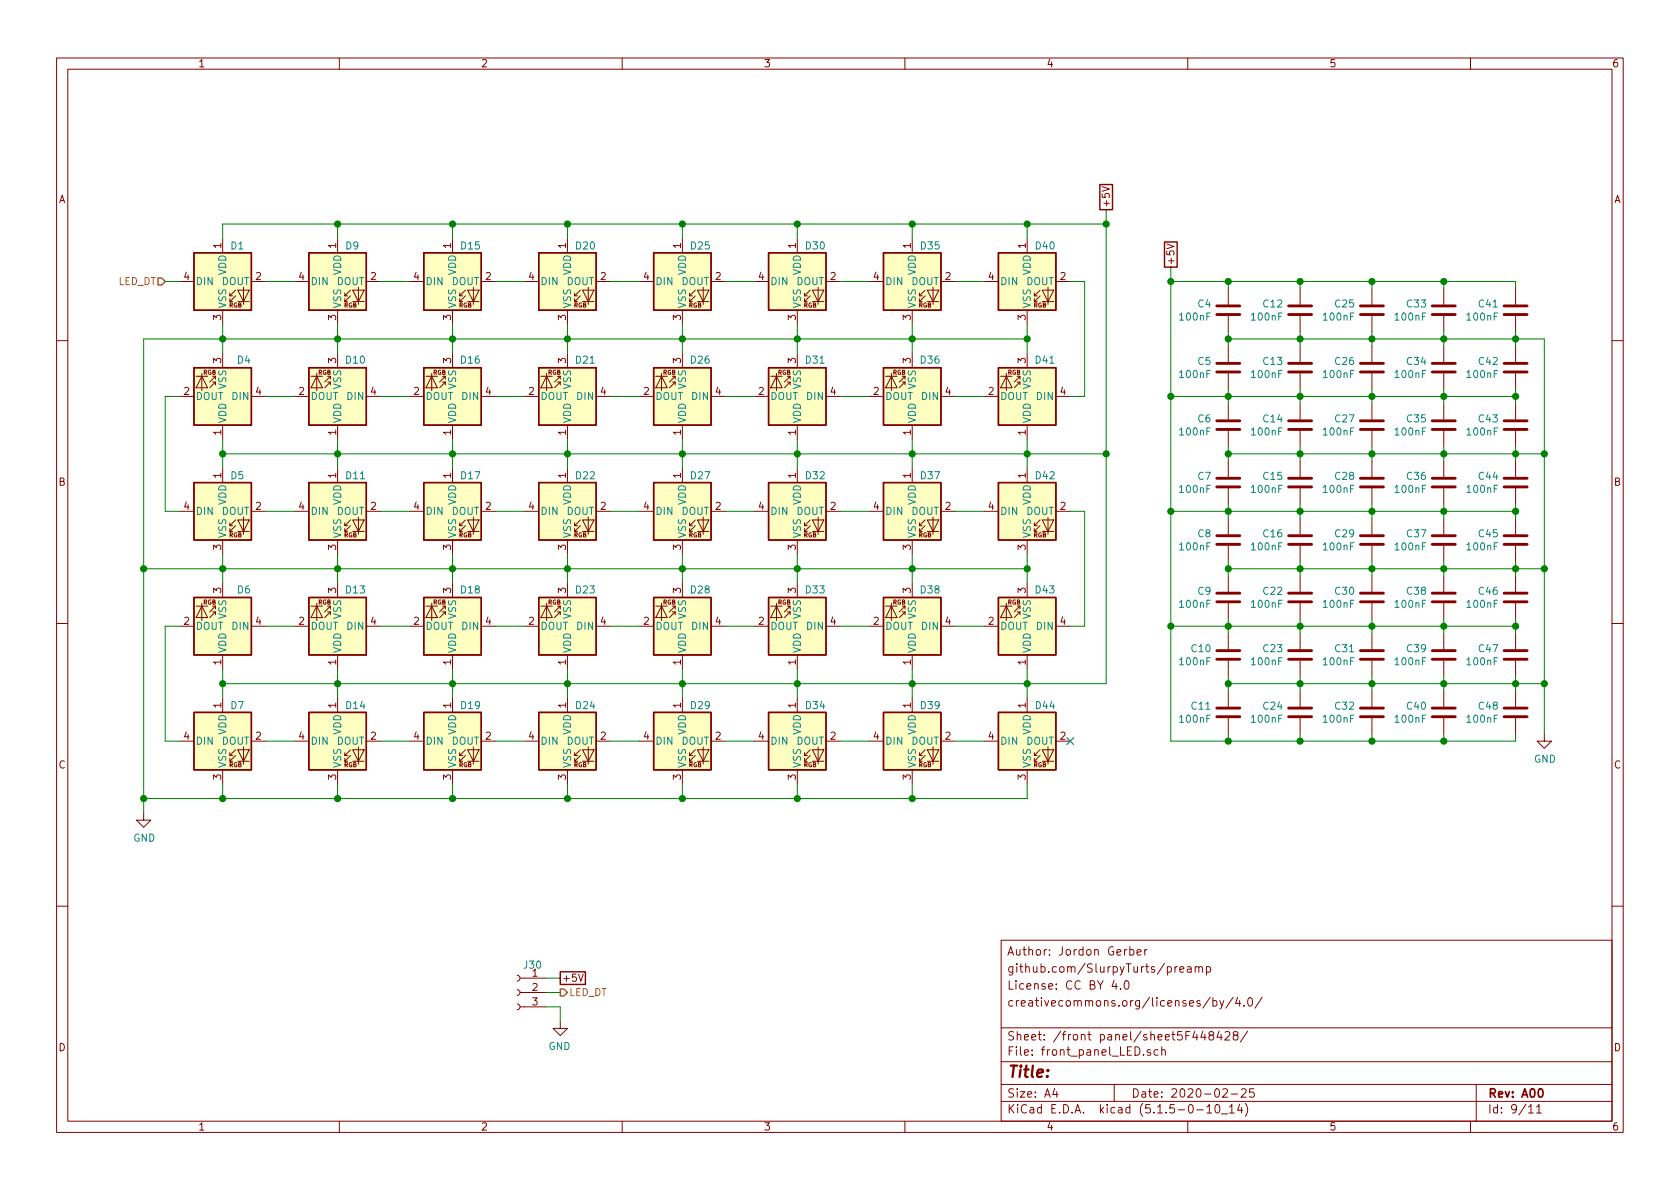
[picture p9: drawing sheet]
<svg xmlns="http://www.w3.org/2000/svg" width="297mm" height="210mm" viewBox="0 0 297 210" stroke-linecap="round" stroke-linejoin="round" font-family="sans-serif">
<defs><g id="words">
<text font-size="2.8" fill="#840000" x="178" y="190.5">Title:</text>
<g font-size="2.1" fill="#840000">
<text x="178" y="172">github.com/SlurpyTurts/preamp</text>
<text x="178" y="169">Author: Jordon Gerber</text>
<text x="178" y="178">creativecommons.org/licenses/by/4.0/</text>
<text x="178" y="175">License: CC BY 4.0</text>
<text x="178" y="184">Sheet: /front panel/sheet5F448428/</text>
<text x="178" y="186.7">File: front_panel_LED.sch</text>
<text x="178" y="196.9">KiCad E.D.A. kicad (5.1.5-0-10_14)</text>
<text x="178" y="194.1">Size: A4</text>
<text x="200" y="194.1">Date: 2020-02-25</text>
<text x="263" y="194.1">Rev: A00</text>
<text x="263" y="196.9">Id: 9/11</text>
</g>
<g font-size="1.8" fill="#840000">
<text x="35" y="11.9">1</text>
<text x="85" y="11.9">2</text>
<text x="135" y="11.9">3</text>
<text x="185" y="11.9">4</text>
<text x="235" y="11.9">5</text>
<text x="285" y="11.9">6</text>
<text x="10.4" y="35.9">A</text>
<text x="285.4" y="35.9">A</text>
<text x="196.2" y="36.8" transform="rotate(-90 196.2 36.8)">+5V</text>
<text x="39.1" y="43.9" transform="rotate(-90 39.1 43.9)">1</text>
<text x="59.4" y="43.9" transform="rotate(-90 59.4 43.9)">1</text>
<text x="79.8" y="43.9" transform="rotate(-90 79.8 43.9)">1</text>
<text x="100.1" y="43.9" transform="rotate(-90 100.1 43.9)">1</text>
<text x="120.4" y="43.9" transform="rotate(-90 120.4 43.9)">1</text>
<text x="140.7" y="43.9" transform="rotate(-90 140.7 43.9)">1</text>
<text x="161" y="43.9" transform="rotate(-90 161 43.9)">1</text>
<text x="181.4" y="43.9" transform="rotate(-90 181.4 43.9)">1</text>
<text x="207.6" y="47" transform="rotate(-90 207.6 47)">+5V</text>
<text x="32.5" y="49.5">4</text>
<text x="45.2" y="49.5">2</text>
<text x="52.9" y="49.5">4</text>
<text x="65.6" y="49.5">2</text>
<text x="73.2" y="49.5">4</text>
<text x="85.9" y="49.5">2</text>
<text x="93.5" y="49.5">4</text>
<text x="106.2" y="49.5">2</text>
<text x="113.8" y="49.5">4</text>
<text x="126.5" y="49.5">2</text>
<text x="134.1" y="49.5">4</text>
<text x="146.8" y="49.5">2</text>
<text x="154.5" y="49.5">4</text>
<text x="167.2" y="49.5">2</text>
<text x="174.8" y="49.5">4</text>
<text x="187.5" y="49.5">2</text>
<text x="39.1" y="56.6" transform="rotate(-90 39.1 56.6)">3</text>
<text x="59.4" y="56.6" transform="rotate(-90 59.4 56.6)">3</text>
<text x="79.8" y="56.6" transform="rotate(-90 79.8 56.6)">3</text>
<text x="100.1" y="56.6" transform="rotate(-90 100.1 56.6)">3</text>
<text x="120.4" y="56.6" transform="rotate(-90 120.4 56.6)">3</text>
<text x="140.7" y="56.6" transform="rotate(-90 140.7 56.6)">3</text>
<text x="161" y="56.6" transform="rotate(-90 161 56.6)">3</text>
<text x="181.4" y="56.6" transform="rotate(-90 181.4 56.6)">3</text>
<text x="39.1" y="64.2" transform="rotate(-90 39.1 64.2)">3</text>
<text x="59.4" y="64.2" transform="rotate(-90 59.4 64.2)">3</text>
<text x="79.8" y="64.2" transform="rotate(-90 79.8 64.2)">3</text>
<text x="100.1" y="64.2" transform="rotate(-90 100.1 64.2)">3</text>
<text x="120.4" y="64.2" transform="rotate(-90 120.4 64.2)">3</text>
<text x="140.7" y="64.2" transform="rotate(-90 140.7 64.2)">3</text>
<text x="161" y="64.2" transform="rotate(-90 161 64.2)">3</text>
<text x="181.4" y="64.2" transform="rotate(-90 181.4 64.2)">3</text>
<text x="32.5" y="69.8">2</text>
<text x="45.2" y="69.8">4</text>
<text x="52.9" y="69.8">2</text>
<text x="65.6" y="69.8">4</text>
<text x="73.2" y="69.8">2</text>
<text x="85.9" y="69.8">4</text>
<text x="93.5" y="69.8">2</text>
<text x="106.2" y="69.8">4</text>
<text x="113.8" y="69.8">2</text>
<text x="126.5" y="69.8">4</text>
<text x="134.1" y="69.8">2</text>
<text x="146.8" y="69.8">4</text>
<text x="154.5" y="69.8">2</text>
<text x="167.2" y="69.8">4</text>
<text x="174.8" y="69.8">2</text>
<text x="187.5" y="69.8">4</text>
<text x="39.1" y="76.9" transform="rotate(-90 39.1 76.9)">1</text>
<text x="59.4" y="76.9" transform="rotate(-90 59.4 76.9)">1</text>
<text x="79.8" y="76.9" transform="rotate(-90 79.8 76.9)">1</text>
<text x="100.1" y="76.9" transform="rotate(-90 100.1 76.9)">1</text>
<text x="120.4" y="76.9" transform="rotate(-90 120.4 76.9)">1</text>
<text x="140.7" y="76.9" transform="rotate(-90 140.7 76.9)">1</text>
<text x="161" y="76.9" transform="rotate(-90 161 76.9)">1</text>
<text x="181.4" y="76.9" transform="rotate(-90 181.4 76.9)">1</text>
<text x="10.4" y="85.9">B</text>
<text x="39.1" y="84.6" transform="rotate(-90 39.1 84.6)">1</text>
<text x="59.4" y="84.6" transform="rotate(-90 59.4 84.6)">1</text>
<text x="79.8" y="84.6" transform="rotate(-90 79.8 84.6)">1</text>
<text x="100.1" y="84.6" transform="rotate(-90 100.1 84.6)">1</text>
<text x="120.4" y="84.6" transform="rotate(-90 120.4 84.6)">1</text>
<text x="140.7" y="84.6" transform="rotate(-90 140.7 84.6)">1</text>
<text x="161" y="84.6" transform="rotate(-90 161 84.6)">1</text>
<text x="181.4" y="84.6" transform="rotate(-90 181.4 84.6)">1</text>
<text x="285.4" y="85.9">B</text>
<text x="32.5" y="90.2">4</text>
<text x="45.2" y="90.2">2</text>
<text x="52.9" y="90.2">4</text>
<text x="65.6" y="90.2">2</text>
<text x="73.2" y="90.2">4</text>
<text x="85.9" y="90.2">2</text>
<text x="93.5" y="90.2">4</text>
<text x="106.2" y="90.2">2</text>
<text x="113.8" y="90.2">4</text>
<text x="126.5" y="90.2">2</text>
<text x="134.1" y="90.2">4</text>
<text x="146.8" y="90.2">2</text>
<text x="154.5" y="90.2">4</text>
<text x="167.2" y="90.2">2</text>
<text x="174.8" y="90.2">4</text>
<text x="187.5" y="90.2">2</text>
<text x="39.1" y="97.3" transform="rotate(-90 39.1 97.3)">3</text>
<text x="59.4" y="97.3" transform="rotate(-90 59.4 97.3)">3</text>
<text x="79.8" y="97.3" transform="rotate(-90 79.8 97.3)">3</text>
<text x="100.1" y="97.3" transform="rotate(-90 100.1 97.3)">3</text>
<text x="120.4" y="97.3" transform="rotate(-90 120.4 97.3)">3</text>
<text x="140.7" y="97.3" transform="rotate(-90 140.7 97.3)">3</text>
<text x="161" y="97.3" transform="rotate(-90 161 97.3)">3</text>
<text x="181.4" y="97.3" transform="rotate(-90 181.4 97.3)">3</text>
<text x="39.1" y="104.9" transform="rotate(-90 39.1 104.9)">3</text>
<text x="59.4" y="104.9" transform="rotate(-90 59.4 104.9)">3</text>
<text x="79.8" y="104.9" transform="rotate(-90 79.8 104.9)">3</text>
<text x="100.1" y="104.9" transform="rotate(-90 100.1 104.9)">3</text>
<text x="120.4" y="104.9" transform="rotate(-90 120.4 104.9)">3</text>
<text x="140.7" y="104.9" transform="rotate(-90 140.7 104.9)">3</text>
<text x="161" y="104.9" transform="rotate(-90 161 104.9)">3</text>
<text x="181.4" y="104.9" transform="rotate(-90 181.4 104.9)">3</text>
<text x="32.5" y="110.5">2</text>
<text x="45.2" y="110.5">4</text>
<text x="52.9" y="110.5">2</text>
<text x="65.6" y="110.5">4</text>
<text x="73.2" y="110.5">2</text>
<text x="85.9" y="110.5">4</text>
<text x="93.5" y="110.5">2</text>
<text x="106.2" y="110.5">4</text>
<text x="113.8" y="110.5">2</text>
<text x="126.5" y="110.5">4</text>
<text x="134.1" y="110.5">2</text>
<text x="146.8" y="110.5">4</text>
<text x="154.5" y="110.5">2</text>
<text x="167.2" y="110.5">4</text>
<text x="174.8" y="110.5">2</text>
<text x="187.5" y="110.5">4</text>
<text x="39.1" y="117.6" transform="rotate(-90 39.1 117.6)">1</text>
<text x="59.4" y="117.6" transform="rotate(-90 59.4 117.6)">1</text>
<text x="79.8" y="117.6" transform="rotate(-90 79.8 117.6)">1</text>
<text x="100.1" y="117.6" transform="rotate(-90 100.1 117.6)">1</text>
<text x="120.4" y="117.6" transform="rotate(-90 120.4 117.6)">1</text>
<text x="140.7" y="117.6" transform="rotate(-90 140.7 117.6)">1</text>
<text x="161" y="117.6" transform="rotate(-90 161 117.6)">1</text>
<text x="181.4" y="117.6" transform="rotate(-90 181.4 117.6)">1</text>
<text x="39.1" y="125.2" transform="rotate(-90 39.1 125.2)">1</text>
<text x="59.4" y="125.2" transform="rotate(-90 59.4 125.2)">1</text>
<text x="79.8" y="125.2" transform="rotate(-90 79.8 125.2)">1</text>
<text x="100.1" y="125.2" transform="rotate(-90 100.1 125.2)">1</text>
<text x="120.4" y="125.2" transform="rotate(-90 120.4 125.2)">1</text>
<text x="140.7" y="125.2" transform="rotate(-90 140.7 125.2)">1</text>
<text x="161" y="125.2" transform="rotate(-90 161 125.2)">1</text>
<text x="181.4" y="125.2" transform="rotate(-90 181.4 125.2)">1</text>
<text x="32.5" y="130.8">4</text>
<text x="45.2" y="130.8">2</text>
<text x="52.9" y="130.8">4</text>
<text x="65.6" y="130.8">2</text>
<text x="73.2" y="130.8">4</text>
<text x="85.9" y="130.8">2</text>
<text x="93.5" y="130.8">4</text>
<text x="106.2" y="130.8">2</text>
<text x="113.8" y="130.8">4</text>
<text x="126.5" y="130.8">2</text>
<text x="134.1" y="130.8">4</text>
<text x="146.8" y="130.8">2</text>
<text x="154.5" y="130.8">4</text>
<text x="167.2" y="130.8">2</text>
<text x="174.8" y="130.8">4</text>
<text x="187.5" y="130.8">2</text>
<text x="10.4" y="135.9">C</text>
<text x="39.1" y="137.9" transform="rotate(-90 39.1 137.9)">3</text>
<text x="59.4" y="137.9" transform="rotate(-90 59.4 137.9)">3</text>
<text x="79.8" y="137.9" transform="rotate(-90 79.8 137.9)">3</text>
<text x="100.1" y="137.9" transform="rotate(-90 100.1 137.9)">3</text>
<text x="120.4" y="137.9" transform="rotate(-90 120.4 137.9)">3</text>
<text x="140.7" y="137.9" transform="rotate(-90 140.7 137.9)">3</text>
<text x="161" y="137.9" transform="rotate(-90 161 137.9)">3</text>
<text x="181.4" y="137.9" transform="rotate(-90 181.4 137.9)">3</text>
<text x="285.4" y="135.9">C</text>
<text x="94.1" y="172.7">1</text>
<text x="99.3" y="173.6">+5V</text>
<text x="94.1" y="175.3">2</text>
<text x="94.1" y="177.8">3</text>
<text x="10.4" y="185.9">D</text>
<text x="285.4" y="185.9">D</text>
<text x="35" y="199.9">1</text>
<text x="85" y="199.9">2</text>
<text x="135" y="199.9">3</text>
<text x="185" y="199.9">4</text>
<text x="235" y="199.9">5</text>
<text x="285" y="199.9">6</text>
</g>
<g font-size="1.8" fill="#008484">
<text x="40.8" y="44.1">D1</text>
<text x="61.2" y="44.1">D9</text>
<text x="81.6" y="44.1">D15</text>
<text x="101.9" y="44.1">D20</text>
<text x="122.2" y="44.1">D25</text>
<text x="142.5" y="44.1">D30</text>
<text x="162.8" y="44.1">D35</text>
<text x="183.2" y="44.1">D40</text>
<text x="34.5" y="50.4">DIN</text>
<text x="39.2" y="50.4">DOUT</text>
<text x="40" y="48.7" transform="rotate(-90 40 48.7)">VDD</text>
<text x="54.9" y="50.4">DIN</text>
<text x="59.5" y="50.4">DOUT</text>
<text x="60.3" y="48.7" transform="rotate(-90 60.3 48.7)">VDD</text>
<text x="75.2" y="50.4">DIN</text>
<text x="79.8" y="50.4">DOUT</text>
<text x="80.6" y="48.7" transform="rotate(-90 80.6 48.7)">VDD</text>
<text x="95.5" y="50.4">DIN</text>
<text x="100.2" y="50.4">DOUT</text>
<text x="101" y="48.7" transform="rotate(-90 101 48.7)">VDD</text>
<text x="115.8" y="50.4">DIN</text>
<text x="120.5" y="50.4">DOUT</text>
<text x="121.3" y="48.7" transform="rotate(-90 121.3 48.7)">VDD</text>
<text x="136.1" y="50.4">DIN</text>
<text x="140.8" y="50.4">DOUT</text>
<text x="141.6" y="48.7" transform="rotate(-90 141.6 48.7)">VDD</text>
<text x="156.5" y="50.4">DIN</text>
<text x="161.1" y="50.4">DOUT</text>
<text x="161.9" y="48.7" transform="rotate(-90 161.9 48.7)">VDD</text>
<text x="176.8" y="50.4">DIN</text>
<text x="181.4" y="50.4">DOUT</text>
<text x="182.2" y="48.7" transform="rotate(-90 182.2 48.7)">VDD</text>
<text x="40" y="54.6" transform="rotate(-90 40 54.6)">VSS</text>
<text x="60.3" y="54.6" transform="rotate(-90 60.3 54.6)">VSS</text>
<text x="80.6" y="54.6" transform="rotate(-90 80.6 54.6)">VSS</text>
<text x="101" y="54.6" transform="rotate(-90 101 54.6)">VSS</text>
<text x="121.3" y="54.6" transform="rotate(-90 121.3 54.6)">VSS</text>
<text x="141.6" y="54.6" transform="rotate(-90 141.6 54.6)">VSS</text>
<text x="161.9" y="54.6" transform="rotate(-90 161.9 54.6)">VSS</text>
<text x="182.2" y="54.6" transform="rotate(-90 182.2 54.6)">VSS</text>
<text x="208.7" y="56.7">100nF</text>
<text x="211.8" y="54.4">C4</text>
<text x="221.4" y="56.7">100nF</text>
<text x="223.4" y="54.4">C12</text>
<text x="234.1" y="56.7">100nF</text>
<text x="236.1" y="54.4">C25</text>
<text x="246.8" y="56.7">100nF</text>
<text x="248.8" y="54.4">C33</text>
<text x="259.5" y="56.7">100nF</text>
<text x="261.5" y="54.4">C41</text>
<text x="42" y="64.3">D4</text>
<text x="61.2" y="64.3">D10</text>
<text x="81.5" y="64.3">D16</text>
<text x="101.9" y="64.3">D21</text>
<text x="122.2" y="64.3">D26</text>
<text x="142.5" y="64.3">D31</text>
<text x="162.8" y="64.3">D36</text>
<text x="183.1" y="64.3">D41</text>
<text x="211.8" y="64.5">C5</text>
<text x="223.4" y="64.5">C13</text>
<text x="236.1" y="64.5">C26</text>
<text x="248.8" y="64.5">C34</text>
<text x="261.5" y="64.5">C42</text>
<text x="34.5" y="70.7">DOUT</text>
<text x="40" y="68.8" transform="rotate(-90 40 68.8)">VSS</text>
<text x="41.1" y="70.7">DIN</text>
<text x="54.9" y="70.7">DOUT</text>
<text x="60.3" y="68.8" transform="rotate(-90 60.3 68.8)">VSS</text>
<text x="61.5" y="70.7">DIN</text>
<text x="75.2" y="70.7">DOUT</text>
<text x="80.6" y="68.8" transform="rotate(-90 80.6 68.8)">VSS</text>
<text x="81.8" y="70.7">DIN</text>
<text x="95.5" y="70.7">DOUT</text>
<text x="101" y="68.8" transform="rotate(-90 101 68.8)">VSS</text>
<text x="102.1" y="70.7">DIN</text>
<text x="115.8" y="70.7">DOUT</text>
<text x="121.3" y="68.8" transform="rotate(-90 121.3 68.8)">VSS</text>
<text x="122.4" y="70.7">DIN</text>
<text x="136.1" y="70.7">DOUT</text>
<text x="141.6" y="68.8" transform="rotate(-90 141.6 68.8)">VSS</text>
<text x="142.7" y="70.7">DIN</text>
<text x="156.5" y="70.7">DOUT</text>
<text x="161.9" y="68.8" transform="rotate(-90 161.9 68.8)">VSS</text>
<text x="163.1" y="70.7">DIN</text>
<text x="176.8" y="70.7">DOUT</text>
<text x="182.2" y="68.8" transform="rotate(-90 182.2 68.8)">VSS</text>
<text x="183.4" y="70.7">DIN</text>
<text x="208.7" y="66.8">100nF</text>
<text x="221.4" y="66.8">100nF</text>
<text x="234.1" y="66.8">100nF</text>
<text x="246.8" y="66.8">100nF</text>
<text x="259.5" y="66.8">100nF</text>
<text x="40" y="74.9" transform="rotate(-90 40 74.9)">VDD</text>
<text x="60.3" y="74.9" transform="rotate(-90 60.3 74.9)">VDD</text>
<text x="80.6" y="74.9" transform="rotate(-90 80.6 74.9)">VDD</text>
<text x="101" y="74.9" transform="rotate(-90 101 74.9)">VDD</text>
<text x="121.3" y="74.9" transform="rotate(-90 121.3 74.9)">VDD</text>
<text x="141.6" y="74.9" transform="rotate(-90 141.6 74.9)">VDD</text>
<text x="161.9" y="74.9" transform="rotate(-90 161.9 74.9)">VDD</text>
<text x="182.2" y="74.9" transform="rotate(-90 182.2 74.9)">VDD</text>
<text x="208.7" y="77">100nF</text>
<text x="211.8" y="74.7">C6</text>
<text x="221.4" y="77">100nF</text>
<text x="223.4" y="74.7">C14</text>
<text x="234.1" y="77">100nF</text>
<text x="236.1" y="74.7">C27</text>
<text x="246.8" y="77">100nF</text>
<text x="248.8" y="74.7">C35</text>
<text x="259.5" y="77">100nF</text>
<text x="261.5" y="74.7">C43</text>
<text x="40" y="89.3" transform="rotate(-90 40 89.3)">VDD</text>
<text x="40.8" y="84.8">D5</text>
<text x="60.3" y="89.3" transform="rotate(-90 60.3 89.3)">VDD</text>
<text x="61.2" y="84.8">D11</text>
<text x="80.6" y="89.3" transform="rotate(-90 80.6 89.3)">VDD</text>
<text x="81.6" y="84.8">D17</text>
<text x="101" y="89.3" transform="rotate(-90 101 89.3)">VDD</text>
<text x="101.9" y="84.8">D22</text>
<text x="121.3" y="89.3" transform="rotate(-90 121.3 89.3)">VDD</text>
<text x="122.2" y="84.8">D27</text>
<text x="141.6" y="89.3" transform="rotate(-90 141.6 89.3)">VDD</text>
<text x="142.5" y="84.8">D32</text>
<text x="161.9" y="89.3" transform="rotate(-90 161.9 89.3)">VDD</text>
<text x="162.8" y="84.8">D37</text>
<text x="182.2" y="89.3" transform="rotate(-90 182.2 89.3)">VDD</text>
<text x="183.2" y="84.8">D42</text>
<text x="208.7" y="87.2">100nF</text>
<text x="211.8" y="84.9">C7</text>
<text x="221.4" y="87.2">100nF</text>
<text x="223.4" y="84.9">C15</text>
<text x="234.1" y="87.2">100nF</text>
<text x="236.1" y="84.9">C28</text>
<text x="246.8" y="87.2">100nF</text>
<text x="248.8" y="84.9">C36</text>
<text x="259.5" y="87.2">100nF</text>
<text x="261.5" y="84.9">C44</text>
<text x="34.5" y="91.1">DIN</text>
<text x="39.2" y="91.1">DOUT</text>
<text x="40" y="95.2" transform="rotate(-90 40 95.2)">VSS</text>
<text x="54.9" y="91.1">DIN</text>
<text x="59.5" y="91.1">DOUT</text>
<text x="60.3" y="95.2" transform="rotate(-90 60.3 95.2)">VSS</text>
<text x="75.2" y="91.1">DIN</text>
<text x="79.8" y="91.1">DOUT</text>
<text x="80.6" y="95.2" transform="rotate(-90 80.6 95.2)">VSS</text>
<text x="95.5" y="91.1">DIN</text>
<text x="100.2" y="91.1">DOUT</text>
<text x="101" y="95.2" transform="rotate(-90 101 95.2)">VSS</text>
<text x="115.8" y="91.1">DIN</text>
<text x="120.5" y="91.1">DOUT</text>
<text x="121.3" y="95.2" transform="rotate(-90 121.3 95.2)">VSS</text>
<text x="136.1" y="91.1">DIN</text>
<text x="140.8" y="91.1">DOUT</text>
<text x="141.6" y="95.2" transform="rotate(-90 141.6 95.2)">VSS</text>
<text x="156.5" y="91.1">DIN</text>
<text x="161.1" y="91.1">DOUT</text>
<text x="161.9" y="95.2" transform="rotate(-90 161.9 95.2)">VSS</text>
<text x="176.8" y="91.1">DIN</text>
<text x="181.4" y="91.1">DOUT</text>
<text x="182.2" y="95.2" transform="rotate(-90 182.2 95.2)">VSS</text>
<text x="211.8" y="95">C8</text>
<text x="223.4" y="95">C16</text>
<text x="236.1" y="95">C29</text>
<text x="248.8" y="95">C37</text>
<text x="261.5" y="95">C45</text>
<text x="208.7" y="97.3">100nF</text>
<text x="221.4" y="97.3">100nF</text>
<text x="234.1" y="97.3">100nF</text>
<text x="246.8" y="97.3">100nF</text>
<text x="259.5" y="97.3">100nF</text>
<text x="42" y="104.9">D6</text>
<text x="61.2" y="104.9">D13</text>
<text x="81.5" y="104.9">D18</text>
<text x="101.9" y="104.9">D23</text>
<text x="122.2" y="104.9">D28</text>
<text x="142.5" y="104.9">D33</text>
<text x="162.8" y="104.9">D38</text>
<text x="183.1" y="104.9">D43</text>
<text x="208.7" y="107.5">100nF</text>
<text x="211.8" y="105.2">C9</text>
<text x="221.4" y="107.5">100nF</text>
<text x="223.4" y="105.2">C22</text>
<text x="234.1" y="107.5">100nF</text>
<text x="236.1" y="105.2">C30</text>
<text x="246.8" y="107.5">100nF</text>
<text x="248.8" y="105.2">C38</text>
<text x="259.5" y="107.5">100nF</text>
<text x="261.5" y="105.2">C46</text>
<text x="34.5" y="111.4">DOUT</text>
<text x="40" y="109.4" transform="rotate(-90 40 109.4)">VSS</text>
<text x="41.1" y="111.4">DIN</text>
<text x="54.9" y="111.4">DOUT</text>
<text x="60.3" y="109.4" transform="rotate(-90 60.3 109.4)">VSS</text>
<text x="61.5" y="111.4">DIN</text>
<text x="75.2" y="111.4">DOUT</text>
<text x="80.6" y="109.4" transform="rotate(-90 80.6 109.4)">VSS</text>
<text x="81.8" y="111.4">DIN</text>
<text x="95.5" y="111.4">DOUT</text>
<text x="101" y="109.4" transform="rotate(-90 101 109.4)">VSS</text>
<text x="102.1" y="111.4">DIN</text>
<text x="115.8" y="111.4">DOUT</text>
<text x="121.3" y="109.4" transform="rotate(-90 121.3 109.4)">VSS</text>
<text x="122.4" y="111.4">DIN</text>
<text x="136.1" y="111.4">DOUT</text>
<text x="141.6" y="109.4" transform="rotate(-90 141.6 109.4)">VSS</text>
<text x="142.7" y="111.4">DIN</text>
<text x="156.5" y="111.4">DOUT</text>
<text x="161.9" y="109.4" transform="rotate(-90 161.9 109.4)">VSS</text>
<text x="163.1" y="111.4">DIN</text>
<text x="176.8" y="111.4">DOUT</text>
<text x="182.2" y="109.4" transform="rotate(-90 182.2 109.4)">VSS</text>
<text x="183.4" y="111.4">DIN</text>
<text x="40" y="115.6" transform="rotate(-90 40 115.6)">VDD</text>
<text x="60.3" y="115.6" transform="rotate(-90 60.3 115.6)">VDD</text>
<text x="80.6" y="115.6" transform="rotate(-90 80.6 115.6)">VDD</text>
<text x="101" y="115.6" transform="rotate(-90 101 115.6)">VDD</text>
<text x="121.3" y="115.6" transform="rotate(-90 121.3 115.6)">VDD</text>
<text x="141.6" y="115.6" transform="rotate(-90 141.6 115.6)">VDD</text>
<text x="161.9" y="115.6" transform="rotate(-90 161.9 115.6)">VDD</text>
<text x="182.2" y="115.6" transform="rotate(-90 182.2 115.6)">VDD</text>
<text x="208.7" y="117.6">100nF</text>
<text x="210.7" y="115.3">C10</text>
<text x="221.4" y="117.6">100nF</text>
<text x="223.4" y="115.3">C23</text>
<text x="234.1" y="117.6">100nF</text>
<text x="236.1" y="115.3">C31</text>
<text x="246.8" y="117.6">100nF</text>
<text x="248.8" y="115.3">C39</text>
<text x="259.5" y="117.6">100nF</text>
<text x="261.5" y="115.3">C47</text>
<text x="40.8" y="125.4">D7</text>
<text x="61.2" y="125.4">D14</text>
<text x="81.6" y="125.4">D19</text>
<text x="101.9" y="125.4">D24</text>
<text x="122.2" y="125.4">D29</text>
<text x="142.5" y="125.4">D34</text>
<text x="162.8" y="125.4">D39</text>
<text x="183.2" y="125.4">D44</text>
<text x="210.7" y="125.5">C11</text>
<text x="223.4" y="125.5">C24</text>
<text x="236.1" y="125.5">C32</text>
<text x="248.8" y="125.5">C40</text>
<text x="261.5" y="125.5">C48</text>
<text x="34.5" y="131.7">DIN</text>
<text x="39.2" y="131.7">DOUT</text>
<text x="40" y="130" transform="rotate(-90 40 130)">VDD</text>
<text x="54.9" y="131.7">DIN</text>
<text x="59.5" y="131.7">DOUT</text>
<text x="60.3" y="130" transform="rotate(-90 60.3 130)">VDD</text>
<text x="75.2" y="131.7">DIN</text>
<text x="79.8" y="131.7">DOUT</text>
<text x="80.6" y="130" transform="rotate(-90 80.6 130)">VDD</text>
<text x="95.5" y="131.7">DIN</text>
<text x="100.2" y="131.7">DOUT</text>
<text x="101" y="130" transform="rotate(-90 101 130)">VDD</text>
<text x="115.8" y="131.7">DIN</text>
<text x="120.5" y="131.7">DOUT</text>
<text x="121.3" y="130" transform="rotate(-90 121.3 130)">VDD</text>
<text x="136.1" y="131.7">DIN</text>
<text x="140.8" y="131.7">DOUT</text>
<text x="141.6" y="130" transform="rotate(-90 141.6 130)">VDD</text>
<text x="156.5" y="131.7">DIN</text>
<text x="161.1" y="131.7">DOUT</text>
<text x="161.9" y="130" transform="rotate(-90 161.9 130)">VDD</text>
<text x="176.8" y="131.7">DIN</text>
<text x="181.4" y="131.7">DOUT</text>
<text x="182.2" y="130" transform="rotate(-90 182.2 130)">VDD</text>
<text x="208.7" y="127.8">100nF</text>
<text x="221.4" y="127.8">100nF</text>
<text x="234.1" y="127.8">100nF</text>
<text x="246.8" y="127.8">100nF</text>
<text x="259.5" y="127.8">100nF</text>
<text x="40" y="135.9" transform="rotate(-90 40 135.9)">VSS</text>
<text x="60.3" y="135.9" transform="rotate(-90 60.3 135.9)">VSS</text>
<text x="80.6" y="135.9" transform="rotate(-90 80.6 135.9)">VSS</text>
<text x="101" y="135.9" transform="rotate(-90 101 135.9)">VSS</text>
<text x="121.3" y="135.9" transform="rotate(-90 121.3 135.9)">VSS</text>
<text x="141.6" y="135.9" transform="rotate(-90 141.6 135.9)">VSS</text>
<text x="161.9" y="135.9" transform="rotate(-90 161.9 135.9)">VSS</text>
<text x="182.2" y="135.9" transform="rotate(-90 182.2 135.9)">VSS</text>
<text x="271.2" y="134.9">GND</text>
<text x="23.6" y="148.8">GND</text>
<text x="92.7" y="171.3">J30</text>
<text x="97" y="185.7">GND</text>
</g>
<g font-size="1.8" fill="#848400">
<text x="20.8" y="50.4">LED_DT</text>
<text x="100.6" y="176.1">LED_DT</text>
</g>
<g font-size="1.1" fill="#840000">
<text x="40.5" y="54.4">RGB</text>
<text x="60.8" y="54.4">RGB</text>
<text x="81.1" y="54.4">RGB</text>
<text x="101.4" y="54.4">RGB</text>
<text x="121.8" y="54.4">RGB</text>
<text x="142.1" y="54.4">RGB</text>
<text x="162.4" y="54.4">RGB</text>
<text x="182.7" y="54.4">RGB</text>
<text x="35.9" y="66.3">RGB</text>
<text x="56.2" y="66.3">RGB</text>
<text x="76.6" y="66.3">RGB</text>
<text x="96.9" y="66.3">RGB</text>
<text x="117.2" y="66.3">RGB</text>
<text x="137.5" y="66.3">RGB</text>
<text x="157.8" y="66.3">RGB</text>
<text x="178.2" y="66.3">RGB</text>
<text x="40.5" y="95">RGB</text>
<text x="60.8" y="95">RGB</text>
<text x="81.1" y="95">RGB</text>
<text x="101.4" y="95">RGB</text>
<text x="121.8" y="95">RGB</text>
<text x="142.1" y="95">RGB</text>
<text x="162.4" y="95">RGB</text>
<text x="182.7" y="95">RGB</text>
<text x="35.9" y="106.9">RGB</text>
<text x="56.2" y="106.9">RGB</text>
<text x="76.6" y="106.9">RGB</text>
<text x="96.9" y="106.9">RGB</text>
<text x="117.2" y="106.9">RGB</text>
<text x="137.5" y="106.9">RGB</text>
<text x="157.8" y="106.9">RGB</text>
<text x="178.2" y="106.9">RGB</text>
<text x="40.5" y="135.7">RGB</text>
<text x="60.8" y="135.7">RGB</text>
<text x="81.1" y="135.7">RGB</text>
<text x="101.4" y="135.7">RGB</text>
<text x="121.8" y="135.7">RGB</text>
<text x="142.1" y="135.7">RGB</text>
<text x="162.4" y="135.7">RGB</text>
<text x="182.7" y="135.7">RGB</text>
</g>
</g></defs>
<g fill="none" stroke="#840000" stroke-width=".18">
<path d="M10 10.3h277v189.9h-277zM12 12.2h273v186.1h-273zM60 10.3v1.9M110 10.3v1.9M160 10.3v1.9M210 10.3v1.9M260 10.3v1.9M194.9 33l1.2 .4-1.2 .4M31.7 49.8h2.6M39.4 42.2v2.5M39.4 54.9v2.5M40.6 52.3h.5"/>
<path d="M41.7 52.3l-1.1 1v-.5M41.7 51.3l-1.1 1v-.5M42 51.3h2.1l-1 2zM42 53.3h2.1M43.1 50.8v3M44.4 49.8h2.6M52.1 49.8h2.5M59.7 42.2v2.5M59.7 54.9v2.5M61 52.3h.5M62 52.3l-1 1v-.5M62 51.3l-1 1v-.5"/>
<path d="M62.4 51.3h2l-1 2zM62.4 53.3h2M63.4 50.8v3M64.8 49.8h2.5M72.4 49.8h2.5M80 42.2v2.5M80 54.9v2.5M81.3 52.3h.5M82.3 52.3l-1 1v-.5M82.3 51.3l-1 1v-.5M82.7 51.3h2l-1 2zM82.7 53.3h2"/>
<path d="M83.7 50.8v3M85.1 49.8h2.5M92.7 49.8h2.5M100.3 42.2v2.5M100.3 54.9v2.5M101.6 52.3h.5M102.6 52.3l-1 1v-.5M102.6 51.3l-1 1v-.5M103 51.3h2l-1 2zM103 53.3h2M104 50.8v3M105.4 49.8h2.5"/>
<path d="M113 49.8h2.6M120.6 42.2v2.5M120.6 54.9v2.5M121.9 52.3h.5M122.9 52.3l-1 1v-.5M122.9 51.3l-1 1v-.5M123.3 51.3h2l-1 2zM123.3 53.3h2M124.3 50.8v3M125.7 49.8h2.6M133.3 49.8h2.6M141 42.2v2.5"/>
<path d="M141 54.9v2.5M142.2 52.3h.5M143.3 52.3l-1.1 1v-.5M143.3 51.3l-1.1 1v-.5M143.6 51.3h2.1l-1 2zM143.6 53.3h2.1M144.7 50.8v3M146 49.8h2.6M153.7 49.8h2.5M161.3 42.2v2.5M161.3 54.9v2.5M162.6 52.3h.5"/>
<path d="M163.6 52.3l-1 1v-.5M163.6 51.3l-1 1v-.5M164 51.3h2l-1 2zM164 53.3h2M165 50.8v3M166.4 49.8h2.5M174 49.8h2.5M181.6 42.2v2.5M181.6 54.9v2.5M182.9 52.3h.5M183.9 52.3l-1 1v-.5M183.9 51.3l-1 1v-.5"/>
<path d="M184.3 51.3h2l-1 2zM184.3 53.3h2M185.3 50.8v3M186.7 49.8h2.5M206.3 43.1l1.3 .5-1.3 .4M217.2 51v2.8M217.2 55.9v2.8M229.9 51v2.8M229.9 55.9v2.8M242.6 51v2.8M242.6 55.9v2.8M255.3 51v2.8"/>
<path d="M255.3 55.9v2.8M268 51v2.8M268 55.9v2.8M10 60.2h2M31.7 70.1h2.6M34.7 66.5h2M35.7 66v3.1M35.7 66.5l1 2.1h-2zM37.6 67.6h.5M38.1 67.1v-.6l-1 1.1M38.1 68.1v-.5l-1 1M39.4 62.5v2.5"/>
<path d="M39.4 75.2v2.5M44.4 70.1h2.6M52.1 70.1h2.5M55 66.5h2M56 66v3.1M56 66.5l1 2.1h-2zM57.9 67.6h.5M58.4 67.1v-.6l-1 1.1M58.4 68.1v-.5l-1 1M59.7 62.5v2.5M59.7 75.2v2.5M64.8 70.1h2.5"/>
<path d="M72.4 70.1h2.5M75.3 66.5h2M76.3 66v3.1M76.3 66.5l1 2.1h-2zM78.2 67.6h.5M78.7 67.1v-.6l-1 1.1M78.7 68.1v-.5l-1 1M80 62.5v2.5M80 75.2v2.5M85.1 70.1h2.5M92.7 70.1h2.5M95.6 66.5h2.1"/>
<path d="M96.6 66v3.1M96.6 66.5l1.1 2.1h-2.1zM98.6 67.6h.5M99.1 67.1v-.6l-1.1 1.1M99.1 68.1v-.5l-1.1 1M100.3 62.5v2.5M100.3 75.2v2.5M105.4 70.1h2.5M113 70.1h2.6M116 66.5h2M117 66v3.1M117 66.5l1 2.1h-2z"/>
<path d="M118.9 67.6h.5M119.4 67.1v-.6l-1 1.1M119.4 68.1v-.5l-1 1M120.6 62.5v2.5M120.6 75.2v2.5M125.7 70.1h2.6M133.3 70.1h2.6M136.3 66.5h2M137.3 66v3.1M137.3 66.5l1 2.1h-2zM139.2 67.6h.5M139.7 67.1v-.6l-1 1.1"/>
<path d="M139.7 68.1v-.5l-1 1M141 62.5v2.5M141 75.2v2.5M146 70.1h2.6M153.7 70.1h2.5M156.6 66.5h2M157.6 66v3.1M157.6 66.5l1 2.1h-2zM159.5 67.6h.5M160 67.1v-.6l-1 1.1M160 68.1v-.5l-1 1M161.3 62.5v2.5"/>
<path d="M161.3 75.2v2.5M166.4 70.1h2.5M174 70.1h2.5M176.9 66.5h2M177.9 66v3.1M177.9 66.5l1 2.1h-2zM179.8 67.6h.5M180.3 67.1v-.6l-1 1.1M180.3 68.1v-.5l-1 1M181.6 62.5v2.5M181.6 75.2v2.5M186.7 70.1h2.5"/>
<path d="M217.2 61.2v2.8M217.2 66v2.8M217.2 71.4v2.8M217.2 76.2v2.8M229.9 61.2v2.8M229.9 66v2.8M229.9 71.4v2.8M229.9 76.2v2.8M242.6 61.2v2.8M242.6 66v2.8M242.6 71.4v2.8M242.6 76.2v2.8"/>
<path d="M255.3 61.2v2.8M255.3 66v2.8M255.3 71.4v2.8M255.3 76.2v2.8M268 61.2v2.8M268 66v2.8M268 71.4v2.8M268 76.2v2.8M285 60.2h2M31.7 90.4h2.6M39.4 82.8v2.5M39.4 95.5v2.5"/>
<path d="M40.6 93h.5M41.7 93l-1.1 1v-.5M41.7 91.9l-1.1 1.1v-.5M42 91.9h2.1l-1 2.1zM42 94h2.1M43.1 91.4v3.1M44.4 90.4h2.6M52.1 90.4h2.5M59.7 82.8v2.5M59.7 95.5v2.5M61 93h.5M62 93l-1 1v-.5"/>
<path d="M62 91.9l-1 1.1v-.5M62.4 91.9h2l-1 2.1zM62.4 94h2M63.4 91.4v3.1M64.8 90.4h2.5M72.4 90.4h2.5M80 82.8v2.5M80 95.5v2.5M81.3 93h.5M82.3 93l-1 1v-.5M82.3 91.9l-1 1.1v-.5M82.7 91.9h2l-1 2.1z"/>
<path d="M82.7 94h2M83.7 91.4v3.1M85.1 90.4h2.5M92.7 90.4h2.5M100.3 82.8v2.5M100.3 95.5v2.5M101.6 93h.5M102.6 93l-1 1v-.5M102.6 91.9l-1 1.1v-.5M103 91.9h2l-1 2.1zM103 94h2M104 91.4v3.1"/>
<path d="M105.4 90.4h2.5M113 90.4h2.6M120.6 82.8v2.5M120.6 95.5v2.5M121.9 93h.5M122.9 93l-1 1v-.5M122.9 91.9l-1 1.1v-.5M123.3 91.9h2l-1 2.1zM123.3 94h2M124.3 91.4v3.1M125.7 90.4h2.6M133.3 90.4h2.6"/>
<path d="M141 82.8v2.5M141 95.5v2.5M142.2 93h.5M143.3 93l-1.1 1v-.5M143.3 91.9l-1.1 1.1v-.5M143.6 91.9h2.1l-1 2.1zM143.6 94h2.1M144.7 91.4v3.1M146 90.4h2.6M153.7 90.4h2.5M161.3 82.8v2.5M161.3 95.5v2.5"/>
<path d="M162.6 93h.5M163.6 93l-1 1v-.5M163.6 91.9l-1 1.1v-.5M164 91.9h2l-1 2.1zM164 94h2M165 91.4v3.1M166.4 90.4h2.5M174 90.4h2.5M181.6 82.8v2.5M181.6 95.5v2.5M182.9 93h.5M183.9 93l-1 1v-.5"/>
<path d="M183.9 91.9l-1 1.1v-.5M184.3 91.9h2l-1 2.1zM184.3 94h2M185.3 91.4v3.1M186.7 90.4h2.5M217.2 81.5v2.8M217.2 86.4v2.7M217.2 91.7v2.8M217.2 96.5v2.8M229.9 81.5v2.8M229.9 86.4v2.7M229.9 91.7v2.8"/>
<path d="M229.9 96.5v2.8M242.6 81.5v2.8M242.6 86.4v2.7M242.6 91.7v2.8M242.6 96.5v2.8M255.3 81.5v2.8M255.3 86.4v2.7M255.3 91.7v2.8M255.3 96.5v2.8M268 81.5v2.8M268 86.4v2.7M268 91.7v2.8"/>
<path d="M268 96.5v2.8M10 110.3h2M31.7 110.7h2.6M34.7 107.2h2M35.7 106.7v3M35.7 107.2l1 2h-2zM37.6 108.2h.5M38.1 107.7v-.5l-1 1M38.1 108.7v-.5l-1 1M39.4 103.1v2.6M39.4 115.8v2.6M44.4 110.7h2.6"/>
<path d="M52.1 110.7h2.5M55 107.2h2M56 106.7v3M56 107.2l1 2h-2zM57.9 108.2h.5M58.4 107.7v-.5l-1 1M58.4 108.7v-.5l-1 1M59.7 103.1v2.6M59.7 115.8v2.6M64.8 110.7h2.5M72.4 110.7h2.5M75.3 107.2h2"/>
<path d="M76.3 106.7v3M76.3 107.2l1 2h-2zM78.2 108.2h.5M78.7 107.7v-.5l-1 1M78.7 108.7v-.5l-1 1M80 103.1v2.6M80 115.8v2.6M85.1 110.7h2.5M92.7 110.7h2.5M95.6 107.2h2.1M96.6 106.7v3M96.6 107.2l1.1 2h-2.1z"/>
<path d="M98.6 108.2h.5M99.1 107.7v-.5l-1.1 1M99.1 108.7v-.5l-1.1 1M100.3 103.1v2.6M100.3 115.8v2.6M105.4 110.7h2.5M113 110.7h2.6M116 107.2h2M117 106.7v3M117 107.2l1 2h-2zM118.9 108.2h.5M119.4 107.7v-.5l-1 1"/>
<path d="M119.4 108.7v-.5l-1 1M120.6 103.1v2.6M120.6 115.8v2.6M125.7 110.7h2.6M133.3 110.7h2.6M136.3 107.2h2M137.3 106.7v3M137.3 107.2l1 2h-2zM139.2 108.2h.5M139.7 107.7v-.5l-1 1M139.7 108.7v-.5l-1 1M141 103.1v2.6"/>
<path d="M141 115.8v2.6M146 110.7h2.6M153.7 110.7h2.5M156.6 107.2h2M157.6 106.7v3M157.6 107.2l1 2h-2zM159.5 108.2h.5M160 107.7v-.5l-1 1M160 108.7v-.5l-1 1M161.3 103.1v2.6M161.3 115.8v2.6M166.4 110.7h2.5"/>
<path d="M174 110.7h2.5M176.9 107.2h2M177.9 106.7v3M177.9 107.2l1 2h-2zM179.8 108.2h.5M180.3 107.7v-.5l-1 1M180.3 108.7v-.5l-1 1M181.6 103.1v2.6M181.6 115.8v2.6M186.7 110.7h2.5M217.2 101.8v2.8M217.2 106.7v2.8"/>
<path d="M217.2 112v2.8M217.2 116.8v2.8M229.9 101.8v2.8M229.9 106.7v2.8M229.9 112v2.8M229.9 116.8v2.8M242.6 101.8v2.8M242.6 106.7v2.8M242.6 112v2.8M242.6 116.8v2.8M255.3 101.8v2.8M255.3 106.7v2.8"/>
<path d="M255.3 112v2.8M255.3 116.8v2.8M268 101.8v2.8M268 106.7v2.8M268 112v2.8M268 116.8v2.8M285 110.3h2M31.7 131.1h2.6M39.4 123.4v2.6M39.4 136.1v2.6M40.6 133.6h.5M41.7 133.6l-1.1 1v-.5"/>
<path d="M41.7 132.6l-1.1 1v-.5M42 132.6h2.1l-1 2zM42 134.6h2.1M43.1 132.1v3M44.4 131.1h2.6M52.1 131.1h2.5M59.7 123.4v2.6M59.7 136.1v2.6M61 133.6h.5M62 133.6l-1 1v-.5M62 132.6l-1 1v-.5M62.4 132.6h2l-1 2z"/>
<path d="M62.4 134.6h2M63.4 132.1v3M64.8 131.1h2.5M72.4 131.1h2.5M80 123.4v2.6M80 136.1v2.6M81.3 133.6h.5M82.3 133.6l-1 1v-.5M82.3 132.6l-1 1v-.5M82.7 132.6h2l-1 2zM82.7 134.6h2M83.7 132.1v3"/>
<path d="M85.1 131.1h2.5M92.7 131.1h2.5M100.3 123.4v2.6M100.3 136.1v2.6M101.6 133.6h.5M102.6 133.6l-1 1v-.5M102.6 132.6l-1 1v-.5M103 132.6h2l-1 2zM103 134.6h2M104 132.1v3M105.4 131.1h2.5M113 131.1h2.6"/>
<path d="M120.6 123.4v2.6M120.6 136.1v2.6M121.9 133.6h.5M122.9 133.6l-1 1v-.5M122.9 132.6l-1 1v-.5M123.3 132.6h2l-1 2zM123.3 134.6h2M124.3 132.1v3M125.7 131.1h2.6M133.3 131.1h2.6M141 123.4v2.6M141 136.1v2.6"/>
<path d="M142.2 133.6h.5M143.3 133.6l-1.1 1v-.5M143.3 132.6l-1.1 1v-.5M143.6 132.6h2.1l-1 2zM143.6 134.6h2.1M144.7 132.1v3M146 131.1h2.6M153.7 131.1h2.5M161.3 123.4v2.6M161.3 136.1v2.6M162.6 133.6h.5M163.6 133.6l-1 1v-.5"/>
<path d="M163.6 132.6l-1 1v-.5M164 132.6h2l-1 2zM164 134.6h2M165 132.1v3M166.4 131.1h2.5M174 131.1h2.5M181.6 123.4v2.6M181.6 136.1v2.6M182.9 133.6h.5M183.9 133.6l-1 1v-.5M183.9 132.6l-1 1v-.5M184.3 132.6h2l-1 2z"/>
<path d="M184.3 134.6h2M185.3 132.1v3M186.7 131.1h2.5M217.2 122.2v2.8M217.2 127v2.8M229.9 122.2v2.8M229.9 127v2.8M242.6 122.2v2.8M242.6 127v2.8M255.3 122.2v2.8M255.3 127v2.8M268 122.2v2.8"/>
<path d="M268 127v2.8M273 129.8v1.3h1.3l-1.3 1.2-1.2-1.2h1.2M25.4 143.8v1.2h1.3l-1.3 1.3-1.3-1.3h1.3M10 160.2h2M91.4 177.5l.4 .2 .1 .2-.1 .5-.4 .2M91.4 175l.4 .1 .1 .3-.1 .4-.4 .2M91.4 172.5l.4 .1 .1 .3-.1 .4-.4 .2M91.9 178h4.6M91.9 175.5h4.6M91.9 173h4.6M102.3 172.3l.4 1.2 .4-1.2M177 166.3h108v32h-108z"/>
<path d="M197 173.3l-.4 1.1h1M197.3 173.9v1M198.1 174.8v.1M198.9 173.6l.2-.2a.81 .81 0 0 1 .6 .6 .81 .81 0 0 1-.3 .8l-.1 .1a.79 .79 0 0 1-.4-1.3zM199.8 168l.4-.1 .3 .3-.1 .6-.2 .1-.4-.1M199.8 167.4v1.5M201 168.4l.8-.1-.1-.3-.4-.1-.3 .2 .1 .7h.6M202.4 167.9v1M202.8 167.9l-.3 .1-.1 .2M208.2 170.9l-.5 .3M208.6 171.4l.7-.1-.1-.3-.4-.1-.2 .2 .1 .8h.5M210 171h.5l.1 .9"/>
<path d="M210.6 171.3l-.5 .1-.2 .2 .1 .3h.1h.5M211.3 171.1l.2-.2 .4 .1 .1 .9M211.3 170.9v1M212 171.1l.2-.2 .3 .1 .1 .9M213.3 171l.4-.1 .3 .3v.6l-.3 .1h-.4M213.3 170.9v1.5M214 176.3l-1.3 2M214.5 177l.4-.1 .3 .3-.1 .6-.2 .1-.4-.1M214.5 176.4v1.5M215.7 176.9l.3 1M216.4 176.9l-.5 1.4-.2 .1M218 176.3l-1.3 2"/>
<path d="M218.8 176.3l-.3 1.1h.9M219.2 176.9v1M220 177.8v.1M220.8 176.5l.2-.1a.8 .8 0 0 1 .5 .8 .8 .8 0 0 1-.5 .7 1 1 0 0 1-.2-1.4zM223.2 176.3l-1.3 2M285 160.2h2M60 198.3v1.9M99.1 180.6v1.3h-1.3l1.3 1.2 1.2-1.2h-1.2M110 198.3v1.9M160 198.3v1.9M177 194.8h108M177 191.8h108"/>
<path d="M177 187.8h108M177 181.8h108M186.5 192.5l-.4 1h1M186.8 193v1M197 191.8v3M203.4 185.7a.37 .37 0 0 0-.6 .1l.1 .2 .5 .2 .1 .1-.2 .3-.5-.1M204.7 185.7l-.4-.1-.3 .3 .1 .6 .2 .1 .4-.1M205.4 185.7h.1a.37 .37 0 0 1 .5 .1v.8M205.4 185.1v1.5M210 198.3v1.9M211.3 182.3l-.4 1.1h.9M211.6 196.3h1.2"/>
<path d="M211.6 182.9v1M212.7 182.3l-.4 1.1h1M213 182.9v1M213.4 195.8l.4-.5v1.5M213.4 196.8h.8M214 183.1l-.2-.2-.1-.2 .3-.3h.3l.3 .3-.1 .2-.6 .2a.48 .48 0 0 0-.1 .7l.2 .1 .5-.1a.48 .48 0 0 0-.2-.7M215 195.4l.3-.1a.94 .94 0 0 1 0 1.5 .8 .8 0 0 1-.6-.6 .8 .8 0 0 1 .3-.8zM215.5 182.3l-.3 1.1h.9M215.9 182.9v1M216 197h1.1M216.2 192.7l.2-.2h.4l.2 .5-.9 1h.9M216.6 182.6l.2-.2h.4l.2 .2v.2v.3l-.9 .8h.9"/>
<path d="M217.4 195.8l.4-.5v1.5M217.4 196.8h.8M217.7 193.5h1.1M218.3 183.1l-.3-.3 .2-.3a.48 .48 0 0 1 .7 .2l-.2 .3a.52 .52 0 0 0-.6 .2 .52 .52 0 0 0 .1 .6l.4 .1 .2-.1a.48 .48 0 0 0-.1-.7h-.1M219.2 195.2l-.4 1.1h.9M219.5 192.7l.2-.2h.3l.3 .2v.3v.2l-.9 .8h.9M219.5 195.8v1M220.2 195.1a1.71 1.71 0 0 1 0 2.3M220.6 182.3l-1.3 2M221.7 192.5h-.7l-.1 .7 .2-.1 .5 .1 .2 .2-.1 .5-.2 .1-.6-.1M260 198.3v1.9M261 191.8v6.5"/>
<path d="M270.3 195.8l.4-.5v1.5M270.3 196.8h.8M271.7 195.8l.4-.5v1.5M271.7 196.8h.8"/>
</g>
<path d="M272.1 192.7l.2-.2a.8 .8 0 0 1 .5 .8 .8 .8 0 0 1-.5 .7l-.2-.1-.1-.4z" fill="none" stroke="#840000" stroke-width=".3"/>
<g fill="#ffffc2" stroke="#ffffc2" stroke-width=".18">
<path d="M34.3 44.7h10.1v10.2h-10.1z"/>
<path d="M74.9 44.7h10.2v10.2h-10.2z"/>
<path d="M95.2 44.7h10.2v10.2h-10.2z"/>
<path d="M115.6 44.7h10.1v10.2h-10.1z"/>
<path d="M135.9 44.7h10.1v10.2h-10.1z"/>
<path d="M176.5 44.7h10.2v10.2h-10.2z"/>
<path d="M176.5 65h10.2v10.2h-10.2z"/>
<path d="M156.2 65h10.2v10.2h-10.2z"/>
<path d="M135.9 65h10.1v10.2h-10.1z"/>
<path d="M115.6 65h10.1v10.2h-10.1z"/>
<path d="M95.2 65h10.2v10.2h-10.2z"/>
<path d="M74.9 65h10.2v10.2h-10.2z"/>
<path d="M34.3 65h10.1v10.2h-10.1z"/>
<path d="M34.3 85.3h10.1v10.2h-10.1z"/>
<path d="M74.9 85.3h10.2v10.2h-10.2z"/>
<path d="M95.2 85.3h10.2v10.2h-10.2z"/>
<path d="M115.6 85.3h10.1v10.2h-10.1z"/>
<path d="M135.9 85.3h10.1v10.2h-10.1z"/>
<path d="M156.2 85.3h10.2v10.2h-10.2z"/>
<path d="M176.5 85.3h10.2v10.2h-10.2z"/>
<path d="M176.5 105.7h10.2v10.1h-10.2z"/>
<path d="M156.2 105.7h10.2v10.1h-10.2z"/>
<path d="M135.9 105.7h10.1v10.1h-10.1z"/>
<path d="M115.6 105.7h10.1v10.1h-10.1z"/>
<path d="M95.2 105.7h10.2v10.1h-10.2z"/>
<path d="M74.9 105.7h10.2v10.1h-10.2z"/>
<path d="M34.3 105.7h10.1v10.1h-10.1z"/>
<path d="M34.3 126h10.1v10.1h-10.1z"/>
<path d="M74.9 126h10.2v10.1h-10.2z"/>
<path d="M95.2 126h10.2v10.1h-10.2z"/>
<path d="M115.6 126h10.1v10.1h-10.1z"/>
<path d="M135.9 126h10.1v10.1h-10.1z"/>
<path d="M156.2 126h10.2v10.1h-10.2z"/>
<path d="M176.5 126h10.2v10.1h-10.2z"/>
<path d="M54.6 44.7h10.2v10.2h-10.2z"/>
<path d="M54.6 65h10.2v10.2h-10.2z"/>
<path d="M54.6 85.3h10.2v10.2h-10.2z"/>
<path d="M54.6 105.7h10.2v10.1h-10.2z"/>
<path d="M54.6 126h10.2v10.1h-10.2z"/>
<path d="M156.2 44.7h10.2v10.2h-10.2z"/>
</g>
<g fill="none" stroke="#840000" stroke-width=".25">
<path d="M194.5 32.6h2.2v4.5h-2.2zM34.3 44.7h10.1v10.2h-10.1zM54.6 44.7h10.2v10.2h-10.2zM74.9 44.7h10.2v10.2h-10.2zM95.2 44.7h10.2v10.2h-10.2zM115.6 44.7h10.1v10.2h-10.1zM135.9 44.7h10.1v10.2h-10.1zM156.2 44.7h10.2v10.2h-10.2zM176.5 44.7h10.2v10.2h-10.2zM205.9 42.8h2.2v4.4h-2.2zM34.3 65h10.1v10.2h-10.1zM54.6 65h10.2v10.2h-10.2z"/>
<path d="M74.9 65h10.2v10.2h-10.2zM95.2 65h10.2v10.2h-10.2zM115.6 65h10.1v10.2h-10.1zM135.9 65h10.1v10.2h-10.1zM156.2 65h10.2v10.2h-10.2zM176.5 65h10.2v10.2h-10.2zM34.3 85.3h10.1v10.2h-10.1zM54.6 85.3h10.2v10.2h-10.2zM74.9 85.3h10.2v10.2h-10.2zM95.2 85.3h10.2v10.2h-10.2zM115.6 85.3h10.1v10.2h-10.1zM135.9 85.3h10.1v10.2h-10.1z"/>
<path d="M156.2 85.3h10.2v10.2h-10.2zM176.5 85.3h10.2v10.2h-10.2zM34.3 105.7h10.1v10.1h-10.1zM54.6 105.7h10.2v10.1h-10.2zM74.9 105.7h10.2v10.1h-10.2zM95.2 105.7h10.2v10.1h-10.2zM115.6 105.7h10.1v10.1h-10.1zM135.9 105.7h10.1v10.1h-10.1zM156.2 105.7h10.2v10.1h-10.2zM176.5 105.7h10.2v10.1h-10.2zM34.3 126h10.1v10.1h-10.1zM54.6 126h10.2v10.1h-10.2z"/>
<path d="M74.9 126h10.2v10.1h-10.2zM95.2 126h10.2v10.1h-10.2zM115.6 126h10.1v10.1h-10.1zM135.9 126h10.1v10.1h-10.1zM156.2 126h10.2v10.1h-10.2zM176.5 126h10.2v10.1h-10.2zM99.1 171.9h4.4v2.2h-4.4z"/>
</g>
<g fill="none" stroke="#840000" stroke-width=".51">
<path d="M215.1 55.6h4.1M215.1 54.1h4.1M227.8 55.6h4.1M227.8 54.1h4.1M240.5 55.6h4.1M240.5 54.1h4.1M253.2 55.6h4.1M253.2 54.1h4.1M265.9 55.6h4.1M265.9 54.1h4.1M215.1 75.9h4.1M215.1 74.4h4.1"/>
<path d="M215.1 65.8h4.1M215.1 64.3h4.1M227.8 75.9h4.1M227.8 74.4h4.1M227.8 65.8h4.1M227.8 64.3h4.1M240.5 75.9h4.1M240.5 74.4h4.1M240.5 65.8h4.1M240.5 64.3h4.1M253.2 75.9h4.1M253.2 74.4h4.1"/>
<path d="M253.2 65.8h4.1M253.2 64.3h4.1M265.9 75.9h4.1M265.9 74.4h4.1M265.9 65.8h4.1M265.9 64.3h4.1M215.1 96.3h4.1M215.1 94.7h4.1M215.1 86.1h4.1M215.1 84.6h4.1M227.8 96.3h4.1M227.8 94.7h4.1"/>
<path d="M227.8 86.1h4.1M227.8 84.6h4.1M240.5 96.3h4.1M240.5 94.7h4.1M240.5 86.1h4.1M240.5 84.6h4.1M253.2 96.3h4.1M253.2 94.7h4.1M253.2 86.1h4.1M253.2 84.6h4.1M265.9 96.3h4.1M265.9 94.7h4.1"/>
<path d="M265.9 86.1h4.1M265.9 84.6h4.1M215.1 116.6h4.1M215.1 115.1h4.1M215.1 106.4h4.1M215.1 104.9h4.1M227.8 116.6h4.1M227.8 115.1h4.1M227.8 106.4h4.1M227.8 104.9h4.1M240.5 116.6h4.1M240.5 115.1h4.1"/>
<path d="M240.5 106.4h4.1M240.5 104.9h4.1M253.2 116.6h4.1M253.2 115.1h4.1M253.2 106.4h4.1M253.2 104.9h4.1M265.9 116.6h4.1M265.9 115.1h4.1M265.9 106.4h4.1M265.9 104.9h4.1M215.1 126.7h4.1M215.1 125.2h4.1"/>
<path d="M227.8 126.7h4.1M227.8 125.2h4.1M240.5 126.7h4.1M240.5 125.2h4.1M253.2 126.7h4.1M253.2 125.2h4.1M265.9 126.7h4.1M265.9 125.2h4.1"/>
</g>
<g fill="none" stroke="#008400" stroke-width=".18">
<path d="M59.7 39.6v2.6M80 39.6v2.6M100.3 39.6v2.6M120.6 39.6v2.6M141 39.6v2.6M161.3 39.6v2.6M181.6 39.6v2.6M195.6 39.6h-156.2v2.6M195.6 37.1v83.8h-156.2M29.2 49.8h2.5M39.4 57.4v5.1M47 49.8h5.1"/>
<path d="M59.7 57.4v5.1M67.3 49.8h5.1M80 57.4v5.1M87.6 49.8h5.1M100.3 57.4v5.1M107.9 49.8h5.1M120.6 57.4v5.1M128.3 49.8h5M141 57.4v5.1M148.6 49.8h5.1M161.3 57.4v5.1M168.9 49.8h5.1"/>
<path d="M181.6 57.4v5.1M181.6 59.9h-156.2v83.9M189.2 49.8h2.6v20.3h-2.6M207 47.2v83.9h61v-1.3M207 49.8h61v1.2M217.2 59.9h55.8v69.9M217.2 49.8v1.2M217.2 58.7v2.5M229.9 49.8v1.2M229.9 58.7v2.5M242.6 49.8v1.2M242.6 58.7v2.5"/>
<path d="M255.3 49.8v1.2M255.3 58.7v2.5M268 58.7v2.5M31.7 70.1h-2.5v20.3h2.5M39.4 77.7v5.1M47 70.1h5.1M59.7 77.7v5.1M67.3 70.1h5.1M80 77.7v5.1M87.6 70.1h5.1M100.3 77.7v5.1M107.9 70.1h5.1"/>
<path d="M120.6 77.7v5.1M128.3 70.1h5M141 77.7v5.1M148.6 70.1h5.1M161.3 77.7v5.1M168.9 70.1h5.1M181.6 77.7v5.1M207 70.1h61M217.2 68.8v2.6M217.2 79v2.5M229.9 68.8v2.6M229.9 79v2.5"/>
<path d="M242.6 68.8v2.6M242.6 79v2.5M255.3 68.8v2.6M255.3 79v2.5M268 68.8v2.6M268 79v2.5M39.4 98v5.1M39.4 80.3h156.2M47 90.4h5.1M59.7 98v5.1M67.3 90.4h5.1M80 98v5.1"/>
<path d="M87.6 90.4h5.1M100.3 98v5.1M107.9 90.4h5.1M120.6 98v5.1M128.3 90.4h5M141 98v5.1M148.6 90.4h5.1M161.3 98v5.1M168.9 90.4h5.1M181.6 98v5.1M189.2 90.4h2.6v20.3h-2.6M207 90.4h61"/>
<path d="M217.2 80.3h55.8M217.2 89.1v2.6M217.2 99.3v2.5M229.9 89.1v2.6M229.9 99.3v2.5M242.6 89.1v2.6M242.6 99.3v2.5M255.3 89.1v2.6M255.3 99.3v2.5M268 89.1v2.6M268 99.3v2.5M25.4 100.6h156.2"/>
<path d="M31.7 110.7h-2.5v20.4h2.5M39.4 118.4v5M47 110.7h5.1M59.7 118.4v5M67.3 110.7h5.1M80 118.4v5M87.6 110.7h5.1M100.3 118.4v5M107.9 110.7h5.1M120.6 118.4v5M128.3 110.7h5M141 118.4v5"/>
<path d="M148.6 110.7h5.1M161.3 118.4v5M168.9 110.7h5.1M181.6 118.4v5M207 110.7h61M217.2 100.6h55.8M217.2 109.5v2.5M217.2 119.6v2.6M229.9 109.5v2.5M229.9 119.6v2.6M242.6 109.5v2.5M242.6 119.6v2.6"/>
<path d="M255.3 109.5v2.5M255.3 119.6v2.6M268 109.5v2.5M268 119.6v2.6M39.4 138.7v2.5M47 131.1h5.1M59.7 138.7v2.5M67.3 131.1h5.1M80 138.7v2.5M87.6 131.1h5.1M100.3 138.7v2.5M107.9 131.1h5.1"/>
<path d="M120.6 138.7v2.5M128.3 131.1h5M141 138.7v2.5M148.6 131.1h5.1M161.3 138.7v2.5M168.9 131.1h5.1M181.6 138.7v2.5h-156.2M217.2 120.9h55.8M217.2 129.8v1.3M229.9 129.8v1.3M242.6 129.8v1.3M255.3 129.8v1.3"/>
<path d="M96.5 178h2.6v2.6M96.5 175.5h2.6M96.5 173h2.6"/>
</g>
<path d="M27.9 49.1h.7l.6 .7-.6 .6h-.7zM99.1 174.9h.6l.6 .6-.6 .6h-.6z" fill="none" stroke="#848400" stroke-width=".25"/>
<g fill="#008400" stroke="#008400" stroke-width=".25">
<circle cx="217.2" cy="100.6" r=".51"/>
<circle cx="229.9" cy="110.7" r=".51"/>
<circle cx="217.2" cy="90.4" r=".51"/>
<circle cx="229.9" cy="90.4" r=".51"/>
<circle cx="242.6" cy="110.7" r=".51"/>
<circle cx="242.6" cy="90.4" r=".51"/>
<circle cx="255.3" cy="90.4" r=".51"/>
<circle cx="255.3" cy="110.7" r=".51"/>
<circle cx="268" cy="90.4" r=".51"/>
<circle cx="268" cy="110.7" r=".51"/>
<circle cx="217.2" cy="80.3" r=".51"/>
<circle cx="229.9" cy="80.3" r=".51"/>
<circle cx="242.6" cy="80.3" r=".51"/>
<circle cx="255.3" cy="80.3" r=".51"/>
<circle cx="268" cy="80.3" r=".51"/>
<circle cx="217.2" cy="70.1" r=".51"/>
<circle cx="229.9" cy="70.1" r=".51"/>
<circle cx="217.2" cy="120.9" r=".51"/>
<circle cx="242.6" cy="70.1" r=".51"/>
<circle cx="255.3" cy="70.1" r=".51"/>
<circle cx="229.9" cy="120.9" r=".51"/>
<circle cx="268" cy="70.1" r=".51"/>
<circle cx="217.2" cy="59.9" r=".51"/>
<circle cx="242.6" cy="120.9" r=".51"/>
<circle cx="229.9" cy="59.9" r=".51"/>
<circle cx="242.6" cy="59.9" r=".51"/>
<circle cx="255.3" cy="120.9" r=".51"/>
<circle cx="255.3" cy="59.9" r=".51"/>
<circle cx="268" cy="120.9" r=".51"/>
<circle cx="268" cy="59.9" r=".51"/>
<circle cx="229.9" cy="100.6" r=".51"/>
<circle cx="39.4" cy="59.9" r=".51"/>
<circle cx="181.6" cy="80.3" r=".51"/>
<circle cx="39.4" cy="141.2" r=".51"/>
<circle cx="25.4" cy="100.6" r=".51"/>
<circle cx="195.6" cy="80.3" r=".51"/>
<circle cx="229.9" cy="131.1" r=".51"/>
<circle cx="39.4" cy="100.6" r=".51"/>
<circle cx="242.6" cy="131.1" r=".51"/>
<circle cx="181.6" cy="120.9" r=".51"/>
<circle cx="255.3" cy="131.1" r=".51"/>
<circle cx="217.2" cy="110.7" r=".51"/>
<circle cx="39.4" cy="120.9" r=".51"/>
<circle cx="39.4" cy="80.3" r=".51"/>
<circle cx="59.7" cy="120.9" r=".51"/>
<circle cx="59.7" cy="100.6" r=".51"/>
<circle cx="59.7" cy="80.3" r=".51"/>
<circle cx="59.7" cy="59.9" r=".51"/>
<circle cx="80" cy="120.9" r=".51"/>
<circle cx="255.3" cy="49.8" r=".51"/>
<circle cx="80" cy="100.6" r=".51"/>
<circle cx="80" cy="80.3" r=".51"/>
<circle cx="242.6" cy="49.8" r=".51"/>
<circle cx="80" cy="59.9" r=".51"/>
<circle cx="100.3" cy="120.9" r=".51"/>
<circle cx="229.9" cy="49.8" r=".51"/>
<circle cx="100.3" cy="100.6" r=".51"/>
<circle cx="100.3" cy="80.3" r=".51"/>
<circle cx="100.3" cy="59.9" r=".51"/>
<circle cx="120.7" cy="120.9" r=".51"/>
<circle cx="217.2" cy="49.8" r=".51"/>
<circle cx="120.7" cy="100.6" r=".51"/>
<circle cx="120.7" cy="80.3" r=".51"/>
<circle cx="207" cy="70.1" r=".51"/>
<circle cx="120.7" cy="59.9" r=".51"/>
<circle cx="141" cy="120.9" r=".51"/>
<circle cx="207" cy="90.4" r=".51"/>
<circle cx="141" cy="100.6" r=".51"/>
<circle cx="141" cy="80.3" r=".51"/>
<circle cx="207" cy="110.7" r=".51"/>
<circle cx="141" cy="59.9" r=".51"/>
<circle cx="161.3" cy="120.9" r=".51"/>
<circle cx="217.2" cy="131.1" r=".51"/>
<circle cx="181.6" cy="100.6" r=".51"/>
<circle cx="161.3" cy="100.6" r=".51"/>
<circle cx="161.3" cy="80.3" r=".51"/>
<circle cx="181.6" cy="59.9" r=".51"/>
<circle cx="273" cy="80.3" r=".51"/>
<circle cx="161.3" cy="59.9" r=".51"/>
<circle cx="181.6" cy="39.6" r=".51"/>
<circle cx="273" cy="100.6" r=".51"/>
<circle cx="161.3" cy="39.6" r=".51"/>
<circle cx="141" cy="141.2" r=".51"/>
<circle cx="273" cy="120.9" r=".51"/>
<circle cx="141" cy="39.6" r=".51"/>
<circle cx="120.7" cy="141.2" r=".51"/>
<circle cx="207" cy="49.8" r=".51"/>
<circle cx="120.7" cy="39.6" r=".51"/>
<circle cx="195.6" cy="39.6" r=".51"/>
<circle cx="100.3" cy="141.2" r=".51"/>
<circle cx="25.4" cy="141.2" r=".51"/>
<circle cx="161.3" cy="141.2" r=".51"/>
<circle cx="100.3" cy="39.6" r=".51"/>
<circle cx="242.6" cy="100.6" r=".51"/>
<circle cx="80" cy="141.2" r=".51"/>
<circle cx="255.3" cy="100.6" r=".51"/>
<circle cx="268" cy="100.6" r=".51"/>
<circle cx="80" cy="39.6" r=".51"/>
<circle cx="59.7" cy="141.2" r=".51"/>
<circle cx="59.7" cy="39.6" r=".51"/>
</g>
<path d="M188.6 130.4l1.2 1.3M189.8 130.4l-1.2 1.3" fill="none" stroke="#000084" stroke-width=".18"/>
<use href="#words"/>
</svg>
